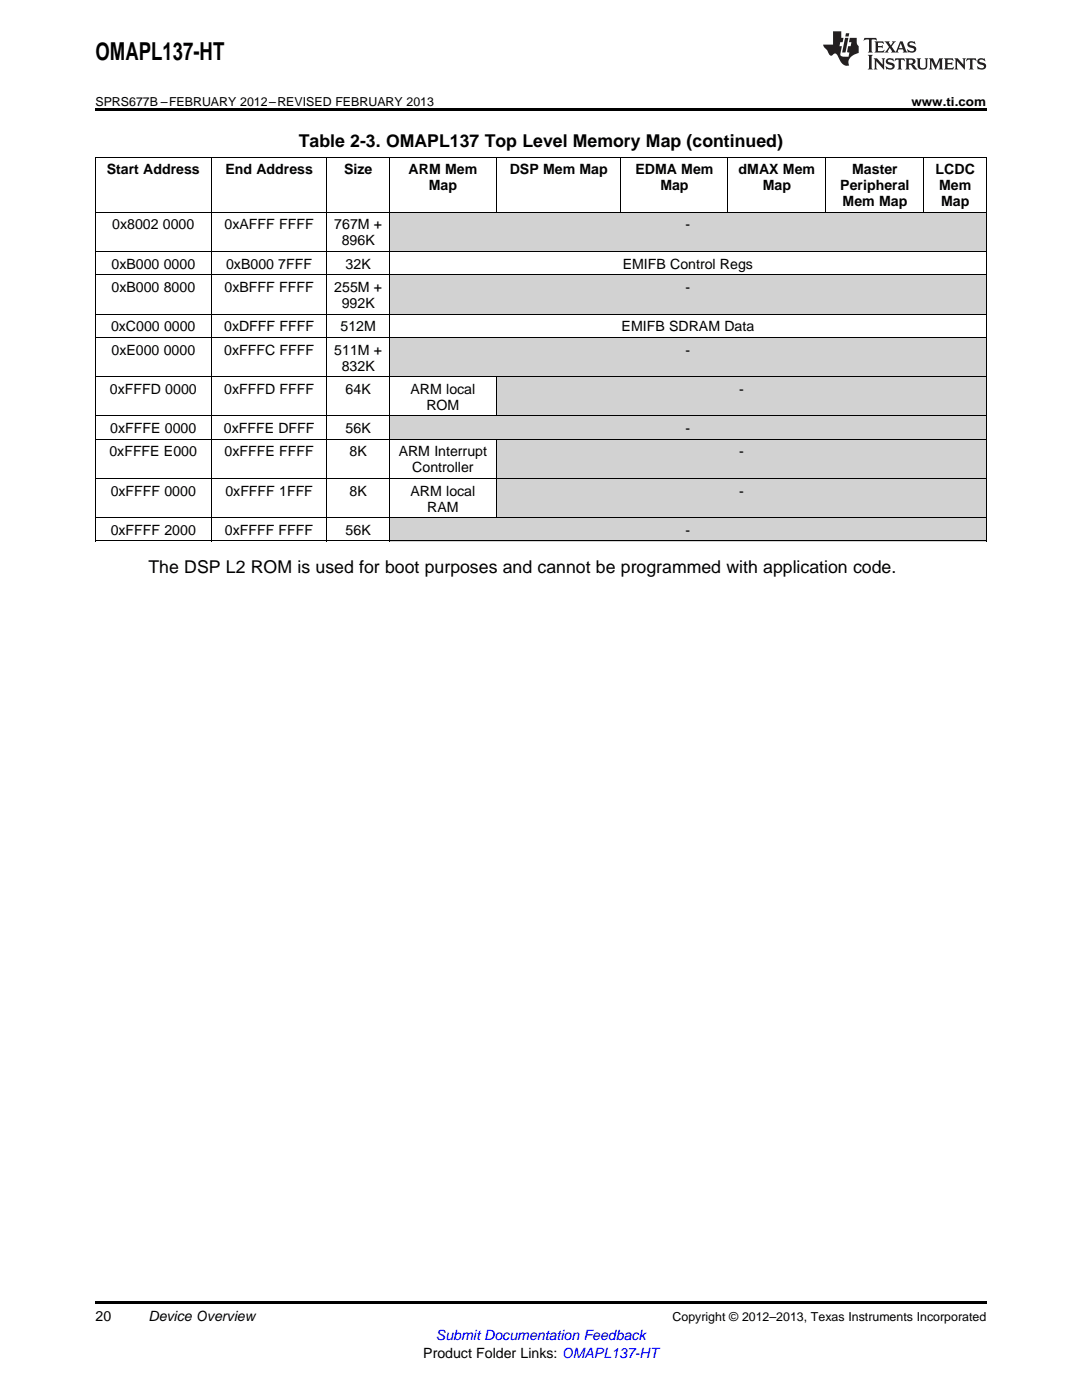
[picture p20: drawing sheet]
<svg xmlns="http://www.w3.org/2000/svg" width="216mm" height="279mm" viewBox="0 0 216 279" stroke-linecap="round" stroke-linejoin="round" font-family="sans-serif">
<defs><g id="words">
<text font-size="4.9" x="19" y="12">OMAPL137-HT</text>
<g font-size="3.5">
<text x="59.6" y="29.3">Table 2-3. OMAPL137 Top Level Memory Map (continued)</text>
<text x="29.6" y="114.4">The DSP L2 ROM is used for boot purposes and cannot be programmed with application code.</text>
</g>
<g font-size="2.8">
<text x="21.3" y="34.8">Start Address</text>
<text x="45" y="34.8">End Address</text>
<text x="68.7" y="34.8">Size</text>
<text x="81.5" y="34.8">ARM Mem</text>
<text x="101.7" y="34.8">DSP Mem Map</text>
<text x="126.8" y="34.8">EDMA Mem</text>
<text x="147.4" y="34.8">dMAX Mem</text>
<text x="170" y="34.8">Master</text>
<text x="186.7" y="34.8">LCDC</text>
<text x="85.5" y="38">Map</text>
<text x="131.8" y="38">Map</text>
<text x="152.2" y="38">Map</text>
<text x="167.7" y="38">Peripheral</text>
<text x="168.1" y="41.1">Mem Map</text>
<text x="187.4" y="38">Mem</text>
<text x="187.8" y="41.1">Map</text>
<text x="22.4" y="45.8">0x8002</text>
<text x="32.5" y="45.8">0000</text>
<text x="44.8" y="45.8">0xAFFF FFFF</text>
<text x="66.7" y="45.8">767M +</text>
<text x="136.8" y="45.8">-</text>
<text x="22.3" y="53.6">0xB000</text>
<text x="32.7" y="53.6">0000</text>
<text x="45.1" y="53.6">0xB000</text>
<text x="55.5" y="53.6">7FFF</text>
<text x="68.2" y="49">896K</text>
<text x="69" y="53.6">32K</text>
<text x="124.2" y="53.6">EMIFB Control Regs</text>
<text x="22.3" y="58.3">0xB000</text>
<text x="32.7" y="58.3">8000</text>
<text x="44.8" y="58.3">0xBFFF FFFF</text>
<text x="66.7" y="58.3">255M +</text>
<text x="136.8" y="58.3">-</text>
<text x="68.2" y="61.5">992K</text>
<text x="22.2" y="66.1">0xC000</text>
<text x="22.3" y="70.8">0xE000</text>
<text x="32.7" y="70.8">0000</text>
<text x="32.7" y="66.1">0000</text>
<text x="44.7" y="66.1">0xDFFF FFFF</text>
<text x="44.7" y="70.8">0xFFFC FFFF</text>
<text x="66.7" y="70.8">511M +</text>
<text x="67.9" y="66.1">512M</text>
<text x="124" y="66.1">EMIFB SDRAM Data</text>
<text x="136.8" y="70.8">-</text>
<text x="68.2" y="73.9">832K</text>
<text x="21.9" y="78.6">0xFFFD 0000</text>
<text x="44.7" y="78.6">0xFFFD FFFF</text>
<text x="69" y="78.6">64K</text>
<text x="81.9" y="78.6">ARM local</text>
<text x="85.1" y="81.8">ROM</text>
<text x="147.5" y="78.6">-</text>
<text x="22" y="86.4">0xFFFE 0000</text>
<text x="44.7" y="86.4">0xFFFE DFFF</text>
<text x="69" y="86.4">56K</text>
<text x="136.8" y="86.4">-</text>
<text x="21.8" y="91.1">0xFFFE E000</text>
<text x="44.8" y="91.1">0xFFFE FFFF</text>
<text x="69.7" y="91.1">8K</text>
<text x="79.6" y="91.1">ARM Interrupt</text>
<text x="82.3" y="94.3">Controller</text>
<text x="147.5" y="91.1">-</text>
<text x="22.1" y="98.9">0xFFFF 0000</text>
<text x="45" y="98.9">0xFFFF 1FFF</text>
<text x="69.7" y="98.9">8K</text>
<text x="81.9" y="98.9">ARM local</text>
<text x="147.5" y="98.9">-</text>
<text x="22.1" y="106.8">0xFFFF 2000</text>
<text x="44.9" y="106.8">0xFFFF FFFF</text>
<text x="69" y="106.8">56K</text>
<text x="85.2" y="102.1">RAM</text>
<text x="136.8" y="106.8">-</text>
<text x="19" y="263.6">20</text>
<text x="29.6" y="263.6">Device Overview</text>
<text x="84.5" y="270.9">Product Folder Links: OMAPL137-HT</text>
</g>
<text font-size="2.8" fill="#00f" x="87" y="267.4">Submit Documentation Feedback</text>
<g font-size="2.5">
<text x="19" y="21.1">SPRS677B –FEBRUARY 2012–REVISED FEBRUARY 2013</text>
<text x="181.9" y="21.1">www.ti.com</text>
<text x="134.2" y="263.6">Copyright © 2012–2013, Texas Instruments Incorporated</text>
</g>
</g></defs>
<g fill="#d2d2d2">
<path d="M77.7 103.4h21.4v4.6h-21.4z"/>
<path d="M99.1 103.4h24.8v4.6h-24.8z"/>
<path d="M123.9 103.4h21.4v4.6h-21.4z"/>
<path d="M145.3 103.4h19.5v4.6h-19.5z"/>
<path d="M164.8 103.4h19.6v4.6h-19.6z"/>
<path d="M184.4 103.4h12.4v4.6h-12.4z"/>
<path d="M99.1 95.5h24.8v7.9h-24.8z"/>
<path d="M123.9 95.5h21.4v7.9h-21.4z"/>
<path d="M145.3 95.5h19.5v7.9h-19.5z"/>
<path d="M164.8 95.5h19.6v7.9h-19.6z"/>
<path d="M184.4 95.5h12.4v7.9h-12.4z"/>
<path d="M99.1 87.7h24.8v7.8h-24.8z"/>
<path d="M123.9 87.7h21.4v7.8h-21.4z"/>
<path d="M145.3 87.7h19.5v7.8h-19.5z"/>
<path d="M164.8 87.7h19.6v7.8h-19.6z"/>
<path d="M184.4 87.7h12.4v7.8h-12.4z"/>
<path d="M77.7 83h21.4v4.7h-21.4z"/>
<path d="M99.1 83h24.8v4.7h-24.8z"/>
<path d="M123.9 83h21.4v4.7h-21.4z"/>
<path d="M145.3 83h19.5v4.7h-19.5z"/>
<path d="M164.8 83h19.6v4.7h-19.6z"/>
<path d="M184.4 83h12.4v4.7h-12.4z"/>
<path d="M99.1 75.2h24.8v7.8h-24.8z"/>
<path d="M123.9 75.2h21.4v7.8h-21.4z"/>
<path d="M145.3 75.2h19.5v7.8h-19.5z"/>
<path d="M164.8 75.2h19.6v7.8h-19.6z"/>
<path d="M184.4 75.2h12.4v7.8h-12.4z"/>
<path d="M77.7 67.4h21.4v7.8h-21.4z"/>
<path d="M99.1 67.4h24.8v7.8h-24.8z"/>
<path d="M123.9 67.4h21.4v7.8h-21.4z"/>
<path d="M145.3 67.4h19.5v7.8h-19.5z"/>
<path d="M164.8 67.4h19.6v7.8h-19.6z"/>
<path d="M184.4 67.4h12.4v7.8h-12.4z"/>
<path d="M77.7 54.9h21.4v7.8h-21.4z"/>
<path d="M99.1 54.9h24.8v7.8h-24.8z"/>
<path d="M123.9 54.9h21.4v7.8h-21.4z"/>
<path d="M145.3 54.9h19.5v7.8h-19.5z"/>
<path d="M164.8 54.9h19.6v7.8h-19.6z"/>
<path d="M184.4 54.9h12.4v7.8h-12.4z"/>
<path d="M77.7 42.4h21.4v7.8h-21.4z"/>
<path d="M99.1 42.4h24.8v7.8h-24.8z"/>
<path d="M123.9 42.4h21.4v7.8h-21.4z"/>
<path d="M145.3 42.4h19.5v7.8h-19.5z"/>
<path d="M164.8 42.4h19.6v7.8h-19.6z"/>
<path d="M184.4 42.4h12.4v7.8h-12.4z"/>
</g>
<path d="M19 21.6h177.8v.6h-177.8zM19 259.7h177.8v.5h-177.8z" fill="#000"/>
<g fill="none" stroke="#000" stroke-width=".2">
<path d="M19 31.3h177.8M19.1 31.4v76.6M42.1 31.4v76.6M65.2 31.4v76.6M77.7 31.4v76.6M99 31.4v11M123.9 31.4v11M145.2 31.4v11M164.8 31.4v11M184.3 31.4v11M196.8 31.4v76.6M19 54.8h177.8"/>
<path d="M19 50.2h177.8M19 42.4h177.8M19 75.2h177.8M19 67.3h177.8M19 62.7h177.8M99 75.2v7.8M19 95.5h177.8M19 87.6h177.8M19 83h177.8M99 87.7v15.7M19 108h177.8M19 103.3h177.8"/>
</g>
<g fill="#231f20">
<path d="M172.5 7.6l-.1 .5 .4-.2h.6v.1v2.1l-.2 .4h.9l-.2-.4v-2.1l.1-.1h.5l.5 .2-.2-.5zM174.5 8.3l.2 .3v1.5l-.2 .4h1.8l.2-.6a1.04 1.04 0 0 1-1.3 .2v-.7h.6l.3 .2v-.6l-.3 .2h-.6v-.6l.8-.1 .4 .3-.2-.5zM176.5 8.3l.9 1.1-.9 1.1h.8l-.2-.2 .4-.7 .5 .7-.2 .2h1.5l-.2-.2 .2-.4h.9l.1 .4-.2 .2h1l-.3-.3-.7-1.9h-.5l-.9 2-.8-1 .9-1h-.8l.1 .3-.4 .5-.3-.6 .1-.2zM179.7 8.6l.4 1h-.7zM181.3 8.4a.63 .63 0 0 0-.2 .7 .63 .63 0 0 0 .6 .4l.6 .2 .1 .2a.75 .75 0 0 1-.7 .4 .75 .75 0 0 1-.6-.5l.1 .7 .1-.1a1.11 1.11 0 0 0 1.5-.6 1.13 1.13 0 0 0-1.2-.8l-.1-.4a1.04 1.04 0 0 1 1.2 .2l-.2-.5-.2 .1-.4-.2zM173.2 10.9l.2 .4v2.2l-.2 .4h1l-.3-.4v-2.2l.3-.4zM174.3 11.6l.3 .4v1.5l-.3 .4h.8l-.2-.4v-1.3l1.5 1.7v-1.9l.2-.4h-.7l.2 .4v.9l-1.1-1.3zM177 11.8a.62 .62 0 0 0-.2 .7 .62 .62 0 0 0 .6 .4l.6 .1 .1 .3a.76 .76 0 0 1-.7 .3 .76 .76 0 0 1-.7-.4l.2 .7 .1-.1a1.11 1.11 0 0 0 1.5-.6 1.13 1.13 0 0 0-1.2-.8l-.1-.4a1.04 1.04 0 0 1 1.2 .2l-.2-.6-.2 .1-.5-.1zM178.7 11.6l-.2 .6a.61 .61 0 0 1 .8-.3v1.6l-.2 .4h.9l-.2-.4v-1.6a.63 .63 0 0 1 .7 .3l-.1-.6zM180.6 11.6l.3 .4v1.5l-.3 .4h1l-.2-.2-.1-.8 .6 .2a.76 .76 0 0 0 1.2 .7l-1-1a.58 .58 0 0 0 .6-.5 .58 .58 0 0 0-.5-.6zM181.4 11.9h.1a.45 .45 0 0 1 .5 .1 .45 .45 0 0 1 .1 .5l-.8 .2zM182.9 11.6l.2 .2a2.17 2.17 0 0 0 .3 1.9 .99 .99 0 0 0 1.6-.6v-1.1l.2-.4h-.7l.2 .2a1.92 1.92 0 0 1-.2 1.8 .6 .6 0 0 1-.9-.5v-1.1l.2-.4zM185.4 11.6l.2 .4v1.5l-.2 .4h.7l-.2-.4v-1.4l.8 1.8 .8-1.8v1.4l-.2 .4h.9l-.2-.4v-1.5l.2-.4h-.8l-.6 1.5-.6-1.5zM188.4 11.6l.2 .4v1.5l-.2 .4h1.8l.1-.6a1.04 1.04 0 0 1-1.2 .1v-.6h.5l.4 .2v-.6l-.4 .2h-.5v-.7h.8l.3 .3-.1-.6zM190.5 11.6l.2 .4v1.5l-.2 .4h.7l-.2-.4v-1.3l1.5 1.7v-1.9l.2-.4h-.7l.2 .4v.9l-1.1-1.3zM192.9 11.6l-.1 .6a.61 .61 0 0 1 .7-.3l.1 1.6-.3 .4h1l-.3-.4 .1-1.6a.63 .63 0 0 1 .7 .3l-.1-.6zM195.2 11.8a.62 .62 0 0 0-.2 .7 .62 .62 0 0 0 .6 .4l.6 .1 .1 .3a.76 .76 0 0 1-.7 .3 .76 .76 0 0 1-.6-.4l.1 .7 .1-.1a1.11 1.11 0 0 0 1.6-.6 1.13 1.13 0 0 0-1.3-.8l-.1-.4a1.04 1.04 0 0 1 1.2 .2l-.1-.6-.2 .1-.5-.1z"/>
<path d="M166.2 6.3v2.6h-1.9v.4l.8 .9a.91 .91 0 0 0 1 .8 .56 .56 0 0 1 .5-.3 .56 .56 0 0 1 .5 .3l.4 .8a1.53 1.53 0 0 0 1.9 1.2 1.54 1.54 0 0 1 1-2.1l.9-.3v-1.4a1.52 1.52 0 0 1-.4-1.6h-1.3l-.2 .8h.5l-.2 .8h-.5l-.1 1v.2l.4 .1-.2 .8a1.93 1.93 0 0 1-1.6-.3l.3-1.8h-.5l.2-.8h.4l.2-.8h-.4v-1.3zM168.6 7.6l-.6 2.9h.7l.6-2.9zM168.8 6.6l-.1 .7h.6l.2-.7z"/>
</g>
<use href="#words"/>
</svg>
